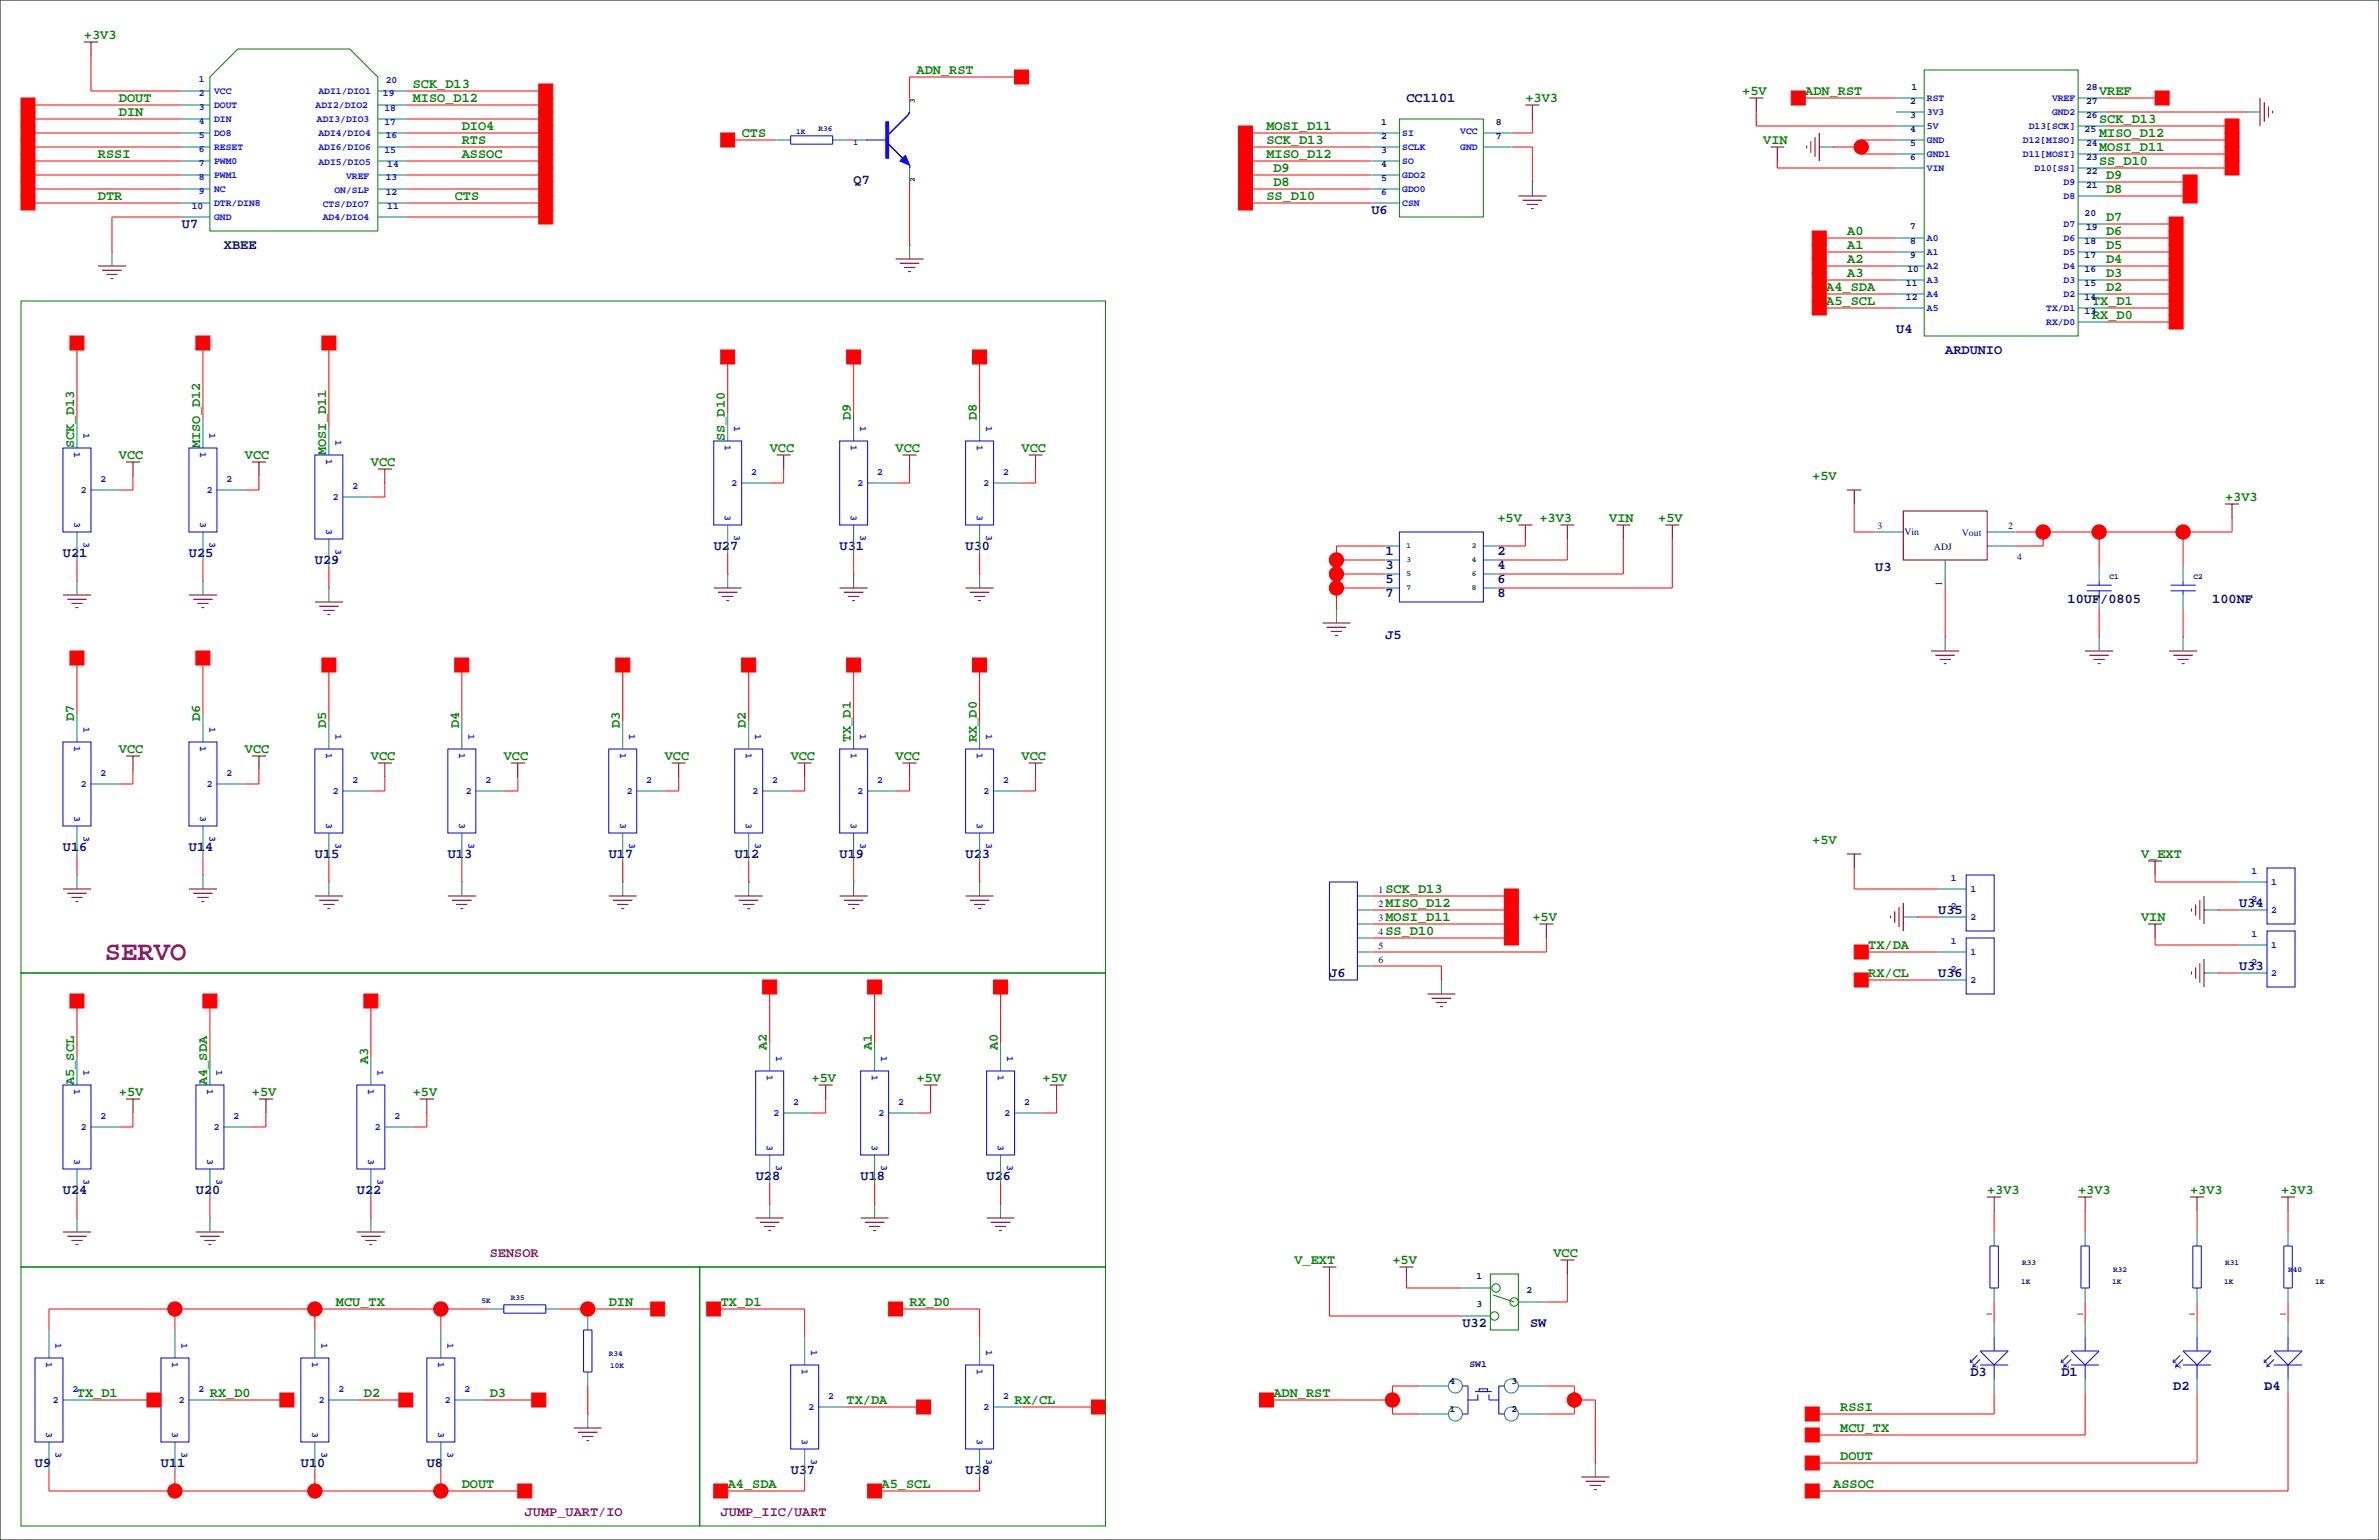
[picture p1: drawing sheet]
<svg xmlns="http://www.w3.org/2000/svg" width="432mm" height="279mm" viewBox="0 0 432 279" stroke-linecap="round" stroke-linejoin="round" font-family="sans-serif">
<defs><g id="words">
<text font-size="4.9" fill="#800080" x="19" y="174.3">SERVO</text>
<g font-size="2.5" fill="#008000">
<text x="15.2" y="7.1">+3V3</text>
<text x="74.9" y="16">SCK_D13</text>
<text x="166.4" y="13.5">ADN_RST</text>
<text x="316.2" y="17.3">+5V</text>
<text x="327.7" y="17.3">ADN_RST</text>
<text x="381" y="17.3">VREF</text>
<text x="21.6" y="21.1">DIN</text>
<text x="21.6" y="18.5">DOUT</text>
<text x="74.9" y="18.5">MISO_D12</text>
<text x="83.8" y="23.6">DIO4</text>
<text x="229.9" y="23.6">MOSI_D11</text>
<text x="276.9" y="18.5">+3V3</text>
<text x="381" y="22.4">SCK_D13</text>
<text x="17.8" y="28.7">RSSI</text>
<text x="83.8" y="26.2">RTS</text>
<text x="83.8" y="28.7">ASSOC</text>
<text x="134.6" y="24.9">CTS</text>
<text x="229.9" y="26.2">SCK_D13</text>
<text x="229.9" y="28.7">MISO_D12</text>
<text x="320" y="26.2">VIN</text>
<text x="381" y="24.9">MISO_D12</text>
<text x="381" y="27.4">MOSI_D11</text>
<text x="381" y="30">SS_D10</text>
<text x="231.1" y="31.2">D9</text>
<text x="231.1" y="33.8">D8</text>
<text x="382.3" y="35.1">D8</text>
<text x="382.3" y="32.5">D9</text>
<text x="17.8" y="36.3">DTR</text>
<text x="82.5" y="36.3">CTS</text>
<text x="229.9" y="36.3">SS_D10</text>
<text x="382.3" y="40.1">D7</text>
<text x="335.3" y="42.7">A0</text>
<text x="335.3" y="45.2">A1</text>
<text x="335.3" y="47.8">A2</text>
<text x="382.3" y="47.8">D4</text>
<text x="382.3" y="45.2">D5</text>
<text x="382.3" y="42.7">D6</text>
<text x="331.5" y="52.8">A4_SDA</text>
<text x="335.3" y="50.3">A3</text>
<text x="382.3" y="52.8">D2</text>
<text x="382.3" y="50.3">D3</text>
<text x="331.5" y="55.4">A5_SCL</text>
<text x="379.7" y="55.4">TX_D1</text>
<text x="379.7" y="57.9">RX_D0</text>
<text x="154.4" y="76.2" transform="rotate(-90 154.4 76.2)">D9</text>
<text x="177.3" y="76.2" transform="rotate(-90 177.3 76.2)">D8</text>
<text x="13.5" y="81.3" transform="rotate(-90 13.5 81.3)">SCK_D13</text>
<text x="21.6" y="83.3">VCC</text>
<text x="36.3" y="81.3" transform="rotate(-90 36.3 81.3)">MISO_D12</text>
<text x="44.4" y="83.3">VCC</text>
<text x="59.2" y="82.5" transform="rotate(-90 59.2 82.5)">MOSI_D11</text>
<text x="131.6" y="80" transform="rotate(-90 131.6 80)">SS_D10</text>
<text x="139.7" y="82">VCC</text>
<text x="162.6" y="82">VCC</text>
<text x="185.4" y="82">VCC</text>
<text x="67.3" y="84.6">VCC</text>
<text x="328.9" y="87.1">+5V</text>
<text x="271.8" y="94.7">+5V</text>
<text x="279.4" y="94.7">+3V3</text>
<text x="292.1" y="94.7">VIN</text>
<text x="301" y="94.7">+5V</text>
<text x="403.9" y="90.9">+3V3</text>
<text x="13.5" y="130.8" transform="rotate(-90 13.5 130.8)">D7</text>
<text x="36.3" y="130.8" transform="rotate(-90 36.3 130.8)">D6</text>
<text x="21.6" y="136.7">VCC</text>
<text x="44.4" y="136.7">VCC</text>
<text x="59.2" y="132.1" transform="rotate(-90 59.2 132.1)">D5</text>
<text x="67.3" y="137.9">VCC</text>
<text x="83.3" y="132.1" transform="rotate(-90 83.3 132.1)">D4</text>
<text x="91.4" y="137.9">VCC</text>
<text x="112.5" y="132.1" transform="rotate(-90 112.5 132.1)">D3</text>
<text x="120.6" y="137.9">VCC</text>
<text x="135.4" y="132.1" transform="rotate(-90 135.4 132.1)">D2</text>
<text x="143.5" y="137.9">VCC</text>
<text x="154.4" y="134.6" transform="rotate(-90 154.4 134.6)">TX_D1</text>
<text x="162.6" y="137.9">VCC</text>
<text x="177.3" y="134.6" transform="rotate(-90 177.3 134.6)">RX_D0</text>
<text x="185.4" y="137.9">VCC</text>
<text x="328.9" y="153.2">+5V</text>
<text x="388.6" y="155.7">V_EXT</text>
<text x="251.5" y="167.1">MOSI_D11</text>
<text x="251.5" y="164.6">MISO_D12</text>
<text x="251.5" y="162.1">SCK_D13</text>
<text x="278.1" y="167.1">+5V</text>
<text x="388.6" y="167.1">VIN</text>
<text x="251.5" y="169.7">SS_D10</text>
<text x="339.1" y="172.2">TX/DA</text>
<text x="339.1" y="177.3">RX/CL</text>
<text x="139.2" y="190.5" transform="rotate(-90 139.2 190.5)">A2</text>
<text x="158.2" y="190.5" transform="rotate(-90 158.2 190.5)">A1</text>
<text x="181.1" y="190.5" transform="rotate(-90 181.1 190.5)">A0</text>
<text x="13.5" y="196.8" transform="rotate(-90 13.5 196.8)">A5_SCL</text>
<text x="37.6" y="196.8" transform="rotate(-90 37.6 196.8)">A4_SDA</text>
<text x="66.8" y="193" transform="rotate(-90 66.8 193)">A3</text>
<text x="147.3" y="196.3">+5V</text>
<text x="166.4" y="196.3">+5V</text>
<text x="189.2" y="196.3">+5V</text>
<text x="21.6" y="198.9">+5V</text>
<text x="45.7" y="198.9">+5V</text>
<text x="74.9" y="198.9">+5V</text>
<text x="360.7" y="216.7">+3V3</text>
<text x="377.2" y="216.7">+3V3</text>
<text x="397.5" y="216.7">+3V3</text>
<text x="414" y="216.7">+3V3</text>
<text x="234.9" y="229.4">V_EXT</text>
<text x="252.7" y="229.4">+5V</text>
<text x="281.9" y="228.1">VCC</text>
<text x="61" y="237">MCU_TX</text>
<text x="110.5" y="237">DIN</text>
<text x="130.8" y="237">TX_D1</text>
<text x="165.1" y="237">RX_D0</text>
<text x="14" y="253.5">TX_D1</text>
<text x="38.1" y="253.5">RX_D0</text>
<text x="66" y="253.5">D2</text>
<text x="88.9" y="253.5">D3</text>
<text x="153.7" y="254.8">TX/DA</text>
<text x="184.1" y="254.8">RX/CL</text>
<text x="231.1" y="253.5">ADN_RST</text>
<text x="334" y="256">RSSI</text>
<text x="334" y="259.8">MCU_TX</text>
<text x="334" y="264.9">DOUT</text>
<text x="83.8" y="270">DOUT</text>
<text x="132.1" y="270">A4_SDA</text>
<text x="160" y="270">A5_SCL</text>
<text x="332.7" y="270">ASSOC</text>
</g>
<g font-size="2.5" fill="#000080">
<text x="255.3" y="18.5">CC1101</text>
<text x="154.9" y="33.4">Q7</text>
<text x="33" y="41.4">U7</text>
<text x="248.9" y="38.9">U6</text>
<text x="40.6" y="45.2">XBEE</text>
<text x="344.2" y="60.5">U4</text>
<text x="353.1" y="64.3">ARDUNIO</text>
<text x="11.4" y="101.1">U21</text>
<text x="34.3" y="101.1">U25</text>
<text x="129.5" y="99.8">U27</text>
<text x="152.4" y="99.8">U31</text>
<text x="175.3" y="99.8">U30</text>
<text x="251.5" y="100.7">1</text>
<text x="271.8" y="100.7">2</text>
<text x="57.1" y="102.4">U29</text>
<text x="251.5" y="103.2">3</text>
<text x="251.5" y="105.8">5</text>
<text x="271.8" y="103.2">4</text>
<text x="271.8" y="105.8">6</text>
<text x="340.4" y="103.6">U3</text>
<text x="251.5" y="108.3">7</text>
<text x="271.8" y="108.3">8</text>
<text x="375.3" y="109.3">10UF/0805</text>
<text x="401.5" y="109.3">100NF</text>
<text x="251.5" y="115.9">J5</text>
<text x="11.4" y="154.4">U16</text>
<text x="34.3" y="154.4">U14</text>
<text x="57.1" y="155.7">U15</text>
<text x="81.3" y="155.7">U13</text>
<text x="110.5" y="155.7">U17</text>
<text x="133.3" y="155.7">U12</text>
<text x="152.4" y="155.7">U19</text>
<text x="175.3" y="155.7">U23</text>
<text x="351.8" y="165.9">U35</text>
<text x="406.4" y="164.6">U34</text>
<text x="241.3" y="177.3">J6</text>
<text x="351.8" y="177.3">U36</text>
<text x="406.4" y="176">U33</text>
<text x="137.2" y="214.1">U28</text>
<text x="156.2" y="214.1">U18</text>
<text x="179.1" y="214.1">U26</text>
<text x="11.4" y="216.7">U24</text>
<text x="35.6" y="216.7">U20</text>
<text x="64.8" y="216.7">U22</text>
<text x="265.4" y="240.8">U32</text>
<text x="277.7" y="240.8">SW</text>
<text x="357.6" y="249.7">D3</text>
<text x="374.1" y="249.7">D1</text>
<text x="394.5" y="252.2">D2</text>
<text x="411" y="252.2">D4</text>
<text x="6.3" y="266.2">U9</text>
<text x="29.2" y="266.2">U11</text>
<text x="54.6" y="266.2">U10</text>
<text x="77.5" y="266.2">U8</text>
<text x="143.5" y="267.5">U37</text>
<text x="175.3" y="267.5">U38</text>
</g>
<g font-size="2.5" fill="#800080">
<text x="88.9" y="228.1">SENSOR</text>
<text x="95.2" y="275.1">JUMP_UART/IO</text>
<text x="130.8" y="275.1">JUMP_IIC/UART</text>
</g>
<g font-size="1.8" fill="#00f">
<text x="36.1" y="14.9">1</text>
<text x="36.1" y="17.4">2</text>
<text x="38.9" y="17">VCC</text>
<text x="57.8" y="17">ADI1/DIO1</text>
<text x="69.5" y="17.4">19</text>
<text x="70" y="15.1">20</text>
<text x="36.1" y="19.9">3</text>
<text x="36.1" y="22.5">4</text>
<text x="38.9" y="19.5">DOUT</text>
<text x="38.9" y="22.1">DIN</text>
<text x="57.3" y="19.5">ADI2/DIO2</text>
<text x="57.5" y="22.1">ADI3/DIO3</text>
<text x="69.8" y="20.2">18</text>
<text x="69.8" y="22.7">17</text>
<text x="349.8" y="18.3">RST</text>
<text x="349.8" y="20.8">3V3</text>
<text x="349.8" y="23.4">5V</text>
<text x="368.2" y="23.4">D13[SCK]</text>
<text x="372.4" y="20.8">GND2</text>
<text x="372.4" y="18.3">VREF</text>
<text x="36.1" y="25">5</text>
<text x="36.1" y="27.6">6</text>
<text x="38.9" y="24.6">DO8</text>
<text x="38.9" y="27.2">RESET</text>
<text x="38.9" y="29.7">PWM0</text>
<text x="57.8" y="24.6">ADI4/DIO4</text>
<text x="57.8" y="27.2">ADI6/DIO6</text>
<text x="57.8" y="30">ADI5/DIO5</text>
<text x="69.8" y="27.8">15</text>
<text x="70" y="25">16</text>
<text x="254.5" y="24.6">SI</text>
<text x="254.5" y="27.2">SCLK</text>
<text x="254.5" y="29.7">SO</text>
<text x="265" y="24.4">VCC</text>
<text x="265" y="27.2">GND</text>
<text x="349.8" y="25.9">GND</text>
<text x="349.8" y="28.4">GND1</text>
<text x="367.2" y="25.9">D12[MISO]</text>
<text x="367.2" y="28.4">D11[MOSI]</text>
<text x="36.1" y="30.1">7</text>
<text x="36.1" y="32.6">8</text>
<text x="36.1" y="35.2">9</text>
<text x="38.9" y="32.2">PWM1</text>
<text x="38.9" y="34.8">NC</text>
<text x="60.7" y="35">ON/SLP</text>
<text x="62.8" y="32.5">VREF</text>
<text x="70" y="32.6">13</text>
<text x="70" y="35.4">12</text>
<text x="70.3" y="30.4">14</text>
<text x="254.5" y="32.2">GDO2</text>
<text x="254.5" y="34.8">GDO0</text>
<text x="349.8" y="31">VIN</text>
<text x="369.3" y="31">D10[SS]</text>
<text x="374.6" y="33.5">D9</text>
<text x="34.8" y="38">10</text>
<text x="38.9" y="37.3">DTR/DIN8</text>
<text x="38.9" y="39.9">GND</text>
<text x="58.6" y="37.6">CTS/DIO7</text>
<text x="58.6" y="39.9">AD4/DIO4</text>
<text x="70.3" y="38">11</text>
<text x="254.5" y="37.3">CSN</text>
<text x="374.6" y="36.1">D8</text>
<text x="374.6" y="41.1">D7</text>
<text x="349.8" y="43.7">A0</text>
<text x="349.8" y="46.2">A1</text>
<text x="374.6" y="43.7">D6</text>
<text x="374.6" y="46.2">D5</text>
<text x="349.8" y="48.8">A2</text>
<text x="349.8" y="51.3">A3</text>
<text x="349.8" y="53.8">A4</text>
<text x="374.6" y="48.8">D4</text>
<text x="374.6" y="51.3">D3</text>
<text x="374.6" y="53.8">D2</text>
<text x="349.8" y="56.4">A5</text>
<text x="371.4" y="56.4">TX/D1</text>
<text x="371.4" y="58.9">RX/D0</text>
<text x="133.3" y="77.2" transform="rotate(90 133.3 77.2)">1</text>
<text x="156.1" y="77.2" transform="rotate(90 156.1 77.2)">1</text>
<text x="179" y="77.2" transform="rotate(90 179 77.2)">1</text>
<text x="13.5" y="82" transform="rotate(90 13.5 82)">1</text>
<text x="15.2" y="78.5" transform="rotate(90 15.2 78.5)">1</text>
<text x="36.3" y="82" transform="rotate(90 36.3 82)">1</text>
<text x="38" y="78.5" transform="rotate(90 38 78.5)">1</text>
<text x="59.2" y="83.3" transform="rotate(90 59.2 83.3)">1</text>
<text x="60.9" y="79.8" transform="rotate(90 60.9 79.8)">1</text>
<text x="131.6" y="80.8" transform="rotate(90 131.6 80.8)">1</text>
<text x="154.4" y="80.8" transform="rotate(90 154.4 80.8)">1</text>
<text x="177.3" y="80.8" transform="rotate(90 177.3 80.8)">1</text>
<text x="14.7" y="89.4">2</text>
<text x="18.2" y="87.5">2</text>
<text x="37.5" y="89.4">2</text>
<text x="41.1" y="87.5">2</text>
<text x="64" y="88.8">2</text>
<text x="132.8" y="88.1">2</text>
<text x="136.4" y="86.2">2</text>
<text x="155.7" y="88.1">2</text>
<text x="159.2" y="86.2">2</text>
<text x="178.5" y="88.1">2</text>
<text x="182.1" y="86.2">2</text>
<text x="13.5" y="94.7" transform="rotate(90 13.5 94.7)">3</text>
<text x="36.3" y="94.7" transform="rotate(90 36.3 94.7)">3</text>
<text x="59.2" y="96" transform="rotate(90 59.2 96)">3</text>
<text x="60.4" y="90.7">2</text>
<text x="131.6" y="93.4" transform="rotate(90 131.6 93.4)">3</text>
<text x="154.4" y="93.4" transform="rotate(90 154.4 93.4)">3</text>
<text x="177.3" y="93.4" transform="rotate(90 177.3 93.4)">3</text>
<text x="15.2" y="98.3" transform="rotate(90 15.2 98.3)">3</text>
<text x="38" y="98.3" transform="rotate(90 38 98.3)">3</text>
<text x="60.9" y="99.5" transform="rotate(90 60.9 99.5)">3</text>
<text x="133.3" y="97" transform="rotate(90 133.3 97)">3</text>
<text x="156.1" y="97" transform="rotate(90 156.1 97)">3</text>
<text x="179" y="97" transform="rotate(90 179 97)">3</text>
<text x="15.2" y="131.8" transform="rotate(90 15.2 131.8)">1</text>
<text x="38" y="131.8" transform="rotate(90 38 131.8)">1</text>
<text x="13.5" y="135.4" transform="rotate(90 13.5 135.4)">1</text>
<text x="36.3" y="135.4" transform="rotate(90 36.3 135.4)">1</text>
<text x="59.2" y="136.7" transform="rotate(90 59.2 136.7)">1</text>
<text x="60.9" y="133.1" transform="rotate(90 60.9 133.1)">1</text>
<text x="83.3" y="136.7" transform="rotate(90 83.3 136.7)">1</text>
<text x="85" y="133.1" transform="rotate(90 85 133.1)">1</text>
<text x="112.5" y="136.7" transform="rotate(90 112.5 136.7)">1</text>
<text x="114.2" y="133.1" transform="rotate(90 114.2 133.1)">1</text>
<text x="135.4" y="136.7" transform="rotate(90 135.4 136.7)">1</text>
<text x="137.1" y="133.1" transform="rotate(90 137.1 133.1)">1</text>
<text x="154.4" y="136.7" transform="rotate(90 154.4 136.7)">1</text>
<text x="156.1" y="133.1" transform="rotate(90 156.1 133.1)">1</text>
<text x="177.3" y="136.7" transform="rotate(90 177.3 136.7)">1</text>
<text x="179" y="133.1" transform="rotate(90 179 133.1)">1</text>
<text x="14.7" y="142.7">2</text>
<text x="18.2" y="140.9">2</text>
<text x="37.5" y="142.7">2</text>
<text x="41.1" y="140.9">2</text>
<text x="64" y="142.1">2</text>
<text x="88.1" y="142.1">2</text>
<text x="117.3" y="142.1">2</text>
<text x="140.2" y="142.1">2</text>
<text x="159.2" y="142.1">2</text>
<text x="182.1" y="142.1">2</text>
<text x="13.5" y="148" transform="rotate(90 13.5 148)">3</text>
<text x="36.3" y="148" transform="rotate(90 36.3 148)">3</text>
<text x="59.2" y="149.3" transform="rotate(90 59.2 149.3)">3</text>
<text x="60.4" y="144">2</text>
<text x="83.3" y="149.3" transform="rotate(90 83.3 149.3)">3</text>
<text x="84.5" y="144">2</text>
<text x="112.5" y="149.3" transform="rotate(90 112.5 149.3)">3</text>
<text x="113.7" y="144">2</text>
<text x="135.4" y="149.3" transform="rotate(90 135.4 149.3)">3</text>
<text x="136.6" y="144">2</text>
<text x="154.4" y="149.3" transform="rotate(90 154.4 149.3)">3</text>
<text x="155.7" y="144">2</text>
<text x="177.3" y="149.3" transform="rotate(90 177.3 149.3)">3</text>
<text x="178.5" y="144">2</text>
<text x="15.2" y="151.6" transform="rotate(90 15.2 151.6)">3</text>
<text x="38" y="151.6" transform="rotate(90 38 151.6)">3</text>
<text x="60.9" y="152.9" transform="rotate(90 60.9 152.9)">3</text>
<text x="85" y="152.9" transform="rotate(90 85 152.9)">3</text>
<text x="114.2" y="152.9" transform="rotate(90 114.2 152.9)">3</text>
<text x="137.1" y="152.9" transform="rotate(90 137.1 152.9)">3</text>
<text x="156.1" y="152.9" transform="rotate(90 156.1 152.9)">3</text>
<text x="179" y="152.9" transform="rotate(90 179 152.9)">3</text>
<text x="354.1" y="159.9">1</text>
<text x="357.6" y="161.8">1</text>
<text x="408.7" y="158.6">1</text>
<text x="412.2" y="160.5">1</text>
<text x="354.1" y="165">2</text>
<text x="357.6" y="166.9">2</text>
<text x="408.7" y="163.7">2</text>
<text x="412.2" y="165.6">2</text>
<text x="354.1" y="171.3">1</text>
<text x="357.6" y="173.2">1</text>
<text x="408.7" y="170.1">1</text>
<text x="412.2" y="171.9">1</text>
<text x="354.1" y="176.4">2</text>
<text x="357.6" y="178.3">2</text>
<text x="408.7" y="175.1">2</text>
<text x="412.2" y="177">2</text>
<text x="140.9" y="191.5" transform="rotate(90 140.9 191.5)">1</text>
<text x="159.9" y="191.5" transform="rotate(90 159.9 191.5)">1</text>
<text x="182.8" y="191.5" transform="rotate(90 182.8 191.5)">1</text>
<text x="13.5" y="197.6" transform="rotate(90 13.5 197.6)">1</text>
<text x="15.2" y="194.1" transform="rotate(90 15.2 194.1)">1</text>
<text x="37.6" y="197.6" transform="rotate(90 37.6 197.6)">1</text>
<text x="39.3" y="194.1" transform="rotate(90 39.3 194.1)">1</text>
<text x="66.8" y="197.6" transform="rotate(90 66.8 197.6)">1</text>
<text x="68.5" y="194.1" transform="rotate(90 68.5 194.1)">1</text>
<text x="139.2" y="195.1" transform="rotate(90 139.2 195.1)">1</text>
<text x="158.3" y="195.1" transform="rotate(90 158.3 195.1)">1</text>
<text x="181.1" y="195.1" transform="rotate(90 181.1 195.1)">1</text>
<text x="18.2" y="203.1">2</text>
<text x="42.4" y="203.1">2</text>
<text x="71.6" y="203.1">2</text>
<text x="140.4" y="202.4">2</text>
<text x="144" y="200.5">2</text>
<text x="159.5" y="202.4">2</text>
<text x="163" y="200.5">2</text>
<text x="182.3" y="202.4">2</text>
<text x="185.9" y="200.5">2</text>
<text x="14.7" y="205">2</text>
<text x="38.8" y="205">2</text>
<text x="68" y="205">2</text>
<text x="139.2" y="207.7" transform="rotate(90 139.2 207.7)">3</text>
<text x="158.3" y="207.7" transform="rotate(90 158.3 207.7)">3</text>
<text x="181.1" y="207.7" transform="rotate(90 181.1 207.7)">3</text>
<text x="13.5" y="210.3" transform="rotate(90 13.5 210.3)">3</text>
<text x="15.2" y="213.8" transform="rotate(90 15.2 213.8)">3</text>
<text x="37.6" y="210.3" transform="rotate(90 37.6 210.3)">3</text>
<text x="39.3" y="213.8" transform="rotate(90 39.3 213.8)">3</text>
<text x="66.8" y="210.3" transform="rotate(90 66.8 210.3)">3</text>
<text x="68.5" y="213.8" transform="rotate(90 68.5 213.8)">3</text>
<text x="140.9" y="211.3" transform="rotate(90 140.9 211.3)">3</text>
<text x="159.9" y="211.3" transform="rotate(90 159.9 211.3)">3</text>
<text x="182.8" y="211.3" transform="rotate(90 182.8 211.3)">3</text>
<text x="10.1" y="243.6" transform="rotate(90 10.1 243.6)">1</text>
<text x="32.9" y="243.6" transform="rotate(90 32.9 243.6)">1</text>
<text x="58.3" y="243.6" transform="rotate(90 58.3 243.6)">1</text>
<text x="81.2" y="243.6" transform="rotate(90 81.2 243.6)">1</text>
<text x="147.2" y="244.9" transform="rotate(90 147.2 244.9)">1</text>
<text x="179" y="244.9" transform="rotate(90 179 244.9)">1</text>
<text x="8.4" y="247.1" transform="rotate(90 8.4 247.1)">1</text>
<text x="31.3" y="247.1" transform="rotate(90 31.3 247.1)">1</text>
<text x="56.7" y="247.1" transform="rotate(90 56.7 247.1)">1</text>
<text x="79.5" y="247.1" transform="rotate(90 79.5 247.1)">1</text>
<text x="145.6" y="248.4" transform="rotate(90 145.6 248.4)">1</text>
<text x="177.3" y="248.4" transform="rotate(90 177.3 248.4)">1</text>
<text x="9.6" y="254.5">2</text>
<text x="13.2" y="252.6">2</text>
<text x="32.5" y="254.5">2</text>
<text x="36" y="252.6">2</text>
<text x="57.9" y="254.5">2</text>
<text x="61.4" y="252.6">2</text>
<text x="80.7" y="254.5">2</text>
<text x="84.3" y="252.6">2</text>
<text x="146.8" y="255.8">2</text>
<text x="150.3" y="253.9">2</text>
<text x="178.5" y="255.8">2</text>
<text x="182.1" y="253.9">2</text>
<text x="8.4" y="259.8" transform="rotate(90 8.4 259.8)">3</text>
<text x="10.1" y="263.4" transform="rotate(90 10.1 263.4)">3</text>
<text x="31.3" y="259.8" transform="rotate(90 31.3 259.8)">3</text>
<text x="32.9" y="263.4" transform="rotate(90 32.9 263.4)">3</text>
<text x="56.7" y="259.8" transform="rotate(90 56.7 259.8)">3</text>
<text x="58.3" y="263.4" transform="rotate(90 58.3 263.4)">3</text>
<text x="79.5" y="259.8" transform="rotate(90 79.5 259.8)">3</text>
<text x="81.2" y="263.4" transform="rotate(90 81.2 263.4)">3</text>
<text x="145.6" y="261.1" transform="rotate(90 145.6 261.1)">3</text>
<text x="177.3" y="261.1" transform="rotate(90 177.3 261.1)">3</text>
<text x="147.2" y="264.6" transform="rotate(90 147.2 264.6)">3</text>
<text x="179" y="264.6" transform="rotate(90 179 264.6)">3</text>
</g>
<g font-size="1.8" fill="#000080">
<text x="347" y="16.4">1</text>
<text x="378.6" y="16.4">28</text>
<text x="250.7" y="22.7">1</text>
<text x="271.5" y="22.7">8</text>
<text x="346.7" y="18.9">2</text>
<text x="346.7" y="21.5">3</text>
<text x="378.6" y="21.5">26</text>
<text x="378.6" y="18.9">27</text>
<text x="250.7" y="25.3">2</text>
<text x="250.7" y="27.8">3</text>
<text x="271.5" y="25.3">7</text>
<text x="346.7" y="24">4</text>
<text x="346.7" y="26.6">5</text>
<text x="346.7" y="29.1">6</text>
<text x="378.4" y="24">25</text>
<text x="378.6" y="26.6">24</text>
<text x="378.6" y="29.1">23</text>
<text x="250.7" y="30.4">4</text>
<text x="250.7" y="32.9">5</text>
<text x="250.7" y="35.4">6</text>
<text x="378.6" y="31.6">22</text>
<text x="378.6" y="34.2">21</text>
<text x="346.7" y="41.5">7</text>
<text x="378.4" y="39.3">20</text>
<text x="378.6" y="41.8">19</text>
<text x="346.7" y="44.3">8</text>
<text x="346.7" y="46.9">9</text>
<text x="378.4" y="44.3">18</text>
<text x="378.4" y="46.9">17</text>
<text x="345.9" y="52">11</text>
<text x="346.2" y="49.4">10</text>
<text x="378.4" y="49.4">16</text>
<text x="378.4" y="52">15</text>
<text x="345.9" y="54.5">12</text>
<text x="378.4" y="54.5">14</text>
<text x="378.4" y="57">13</text>
<text x="340.7" y="96">3</text>
<text x="364.5" y="96">2</text>
<text x="345.7" y="97">Vin</text>
<text x="351" y="99.8">ADJ</text>
<text x="356.1" y="97.2">Vout</text>
<text x="366.1" y="101.6">4</text>
<text x="352.5" y="106.3" transform="rotate(-90 352.5 106.3)">1</text>
<text x="250.2" y="162">1</text>
<text x="250.2" y="164.5">2</text>
<text x="250.2" y="167.1">3</text>
<text x="250.2" y="169.6">4</text>
<text x="250.2" y="172.2">5</text>
<text x="250.2" y="174.7">6</text>
<text x="268" y="232">1</text>
<text x="268" y="237.1">3</text>
<text x="277.1" y="234.6">2</text>
<text x="263.1" y="251.1">4</text>
<text x="266.7" y="248.1">SW1</text>
<text x="274.3" y="251.1">3</text>
<text x="263.1" y="256.2">1</text>
<text x="274.3" y="256.2">2</text>
</g>
<g font-size="1.4" fill="#000080">
<text x="148.6" y="23.8">R36</text>
<text x="166" y="18.6" transform="rotate(-90 166 18.6)">3</text>
<text x="144.5" y="24.3">1K</text>
<text x="154.9" y="26.3">1</text>
<text x="166" y="33" transform="rotate(-90 166 33)">2</text>
<text x="382.9" y="105.1">C1</text>
<text x="398.1" y="105.1">C2</text>
<text x="366.9" y="232.9">1K</text>
<text x="367" y="229.6">R33</text>
<text x="383.4" y="232.9">1K</text>
<text x="383.5" y="230.9">R32</text>
<text x="403.7" y="232.9">1K</text>
<text x="403.9" y="229.6">R31</text>
<text x="415.3" y="230.9">R40</text>
<text x="420.2" y="232.9">1K</text>
<text x="87.4" y="236.4">5K</text>
<text x="92.7" y="235.9">R35</text>
<text x="361.5" y="238.8" transform="rotate(-90 361.5 238.8)">1</text>
<text x="378" y="238.8" transform="rotate(-90 378 238.8)">1</text>
<text x="398.3" y="238.8" transform="rotate(-90 398.3 238.8)">1</text>
<text x="414.8" y="238.8" transform="rotate(-90 414.8 238.8)">1</text>
<text x="110.5" y="246.1">R34</text>
<text x="110.7" y="248.1">10K</text>
<text x="359" y="248.4" transform="rotate(-90 359 248.4)">2</text>
<text x="375.5" y="248.4" transform="rotate(-90 375.5 248.4)">2</text>
<text x="395.8" y="248.4" transform="rotate(-90 395.8 248.4)">2</text>
<text x="412.3" y="252.2" transform="rotate(-90 412.3 252.2)">2</text>
</g>
<g font-size="1.4">
<text x="255.3" y="99.5">1</text>
<text x="255.3" y="102">3</text>
<text x="267.1" y="99.5">2</text>
<text x="267.1" y="102">4</text>
<text x="255.3" y="104.5">5</text>
<text x="255.3" y="107.1">7</text>
<text x="267.1" y="104.5">6</text>
<text x="267.1" y="107.1">8</text>
</g>
</g></defs>
<path d="M0 0h431.8v279.4h-431.8z" fill="none" stroke="#000" stroke-width=".18"/>
<g fill="none" stroke="#008080" stroke-width=".18">
<path d="M16.5 10.2h.1M33 16.5h5.1M33 19.1h5.1M68.6 16.5h5.1M68.6 19.1h5.1M165.1 17.8v2.5M344.2 17.8h5M377.2 17.8h5.1M33 24.1h5.1M33 26.7h5.1M33 29.2h5.1M33 31.8h5.1"/>
<path d="M33 34.3h5.1M33 36.8h5.1M33 21.6h5.1M33 39.4h5.1M68.6 24.1h5.1M68.6 26.7h5.1M68.6 29.2h5.1M68.6 31.8h5.1M68.6 34.3h5.1M68.6 36.8h5.1M68.6 21.6h5.1M68.6 39.4h5.1"/>
<path d="M141 25.4h2.5M151.1 25.4h2.6M154.9 25.4h2.6M165.1 30.5v2.5M248.9 24.1h5.1M248.9 26.7h5.1M248.9 29.2h5.1M248.9 31.8h5.1M248.9 34.3h5.1M248.9 36.8h5.1M269.2 24.1h5.1M269.2 26.7h5.1"/>
<path d="M278.1 21.6h.1M278.1 33v2.6M318.8 20.3h.1M322.6 29.2h.1M330.2 26.7h2.5M344.2 20.3h5M344.2 22.9h5M344.2 25.4h5M344.2 27.9h5M344.2 30.5h5M377.2 20.3h5.1M377.2 22.9h5.1"/>
<path d="M377.2 25.4h5.1M377.2 27.9h5.1M377.2 30.5h5.1M377.2 33h5.1M377.2 35.6h5.1M407.7 20.3h2.5M20.3 45.7v2.6M165.1 44.4v2.6M344.2 43.2h5M344.2 45.7h5M344.2 48.3h5M344.2 50.8h5"/>
<path d="M344.2 53.3h5M344.2 55.9h5M377.2 43.2h5.1M377.2 45.7h5.1M377.2 48.3h5.1M377.2 50.8h5.1M377.2 53.3h5.1M377.2 55.9h5.1M377.2 40.6h5.1M377.2 58.4h5.1M14 76.2v5.1M36.8 76.2v5.1"/>
<path d="M59.7 77.5v5M132.1 74.9v5.1M154.9 74.9v5.1M177.8 74.9v5.1M14 96.5v5.1M16.5 88.9h5.1M24.1 86.4h.1M36.8 96.5v5.1M39.4 88.9h5M47 86.4h.1M59.7 97.8v5.1M62.2 90.2h5.1"/>
<path d="M69.9 87.6h.1M132.1 95.2v5.1M134.6 87.6h5.1M142.2 85.1h.1M154.9 95.2v5.1M157.5 87.6h5.1M165.1 85.1h.1M177.8 95.2v5.1M180.3 87.6h5.1M188 85.1h.1M251.5 99.1h2.5M269.2 99.1h2.6"/>
<path d="M276.9 97.8h.1M284.5 97.8h.1M294.6 97.8h.1M303.5 97.8h.1M336.6 91.4h.1M340.4 96.5h5M360.7 96.5h5.1M360.7 99.1h5.1M405.1 94h.1M14 105.4v2.5M36.8 105.4v2.5M59.7 106.7v2.5"/>
<path d="M132.1 104.1v2.6M154.9 104.1v2.6M177.8 104.1v2.6M242.6 110.5v2.5M251.5 101.6h2.5M251.5 104.1h2.5M251.5 106.7h2.5M269.2 101.6h2.6M269.2 104.1h2.6M269.2 106.7h2.6M353.1 101.6v5.1M353.1 115.6v2.5"/>
<path d="M381 102.9v2.5M381 107.9v2.6M381 115.6v2.5M396.2 102.9v2.5M396.2 107.9v2.6M396.2 115.6v2.5M14 129.5v5.1M36.8 129.5v5.1M47 139.7h.1M59.7 130.8v5.1M83.8 130.8v5.1M113 130.8v5.1"/>
<path d="M135.9 130.8v5.1M154.9 130.8v5.1M177.8 130.8v5.1M14 149.9v5M14 158.8v2.5M16.5 142.2h5.1M36.8 149.9v5M36.8 158.8v2.5M39.4 142.2h5M59.7 151.1v5.1M62.2 143.5h5.1M69.9 141h.1"/>
<path d="M83.8 151.1v5.1M86.4 143.5h5M94 141h.1M113 151.1v5.1M115.6 143.5h5M123.2 141h.1M135.9 151.1v5.1M138.4 143.5h5.1M146.1 141h.1M154.9 151.1v5.1M157.5 143.5h5.1M165.1 141h.1"/>
<path d="M177.8 151.1v5.1M180.3 143.5h5.1M188 141h.1M391.2 158.8h.1M59.7 160v2.6M83.8 160v2.6M113 160v2.6M135.9 160v2.6M154.9 160v2.6M177.8 160v2.6M246.4 162.6h2.5M246.4 165.1h2.5"/>
<path d="M246.4 167.6h2.5M246.4 170.2h2.5M246.4 172.7h2.5M246.4 175.3h2.5M261.6 177.8v2.5M280.7 170.2h.1M345.4 166.4h2.6M351.8 172.7h5.1M351.8 166.4h5.1M351.8 161.3h5.1M351.8 177.8h5.1M391.2 170.2h.1"/>
<path d="M400 165.1h2.6M400 176.5h2.6M406.4 165.1h5.1M406.4 171.4h5.1M406.4 176.5h5.1M406.4 160h5.1M14 191.8v5M38.1 191.8v5M67.3 191.8v5M139.7 189.2v5.1M149.9 199.4h.1M158.7 189.2v5.1"/>
<path d="M168.9 199.4h.1M181.6 189.2v5.1M191.8 199.4h.1M14 212.1v5.1M16.5 204.5h5.1M24.1 201.9h.1M38.1 212.1v5.1M40.6 204.5h5.1M48.3 201.9h.1M67.3 212.1v5.1M69.8 204.5h5.1M77.5 201.9h.1"/>
<path d="M139.7 209.5v5.1M139.7 218.4v2.6M142.2 201.9h5.1M158.7 209.5v5.1M158.7 218.4v2.6M161.3 201.9h5.1M181.6 209.5v5.1M181.6 218.4v2.6M184.1 201.9h5.1M362 219.7h.1M378.5 219.7h.1M398.8 219.7h.1"/>
<path d="M415.3 219.7h.1M14 221v2.5M38.1 221v2.5M67.3 221v2.5M88.9 237.5h2.5M99.1 237.5h2.5M106.7 238.8v2.5M241.3 232.4h.1M255.3 232.4h.1M265.4 233.7h5.1M265.4 238.8h5.1M275.6 236.2h5.1"/>
<path d="M284.5 231.1h.1M361.9 223.5v2.6M361.9 233.7v2.5M378.5 223.5v2.6M378.5 233.7v2.5M398.8 223.5v2.6M398.8 233.7v2.5M415.3 223.5v2.6M415.3 233.7v2.5M8.9 241.3v5.1M11.4 254h5.1M31.7 241.3v5.1"/>
<path d="M34.3 254h5.1M57.1 241.3v5.1M59.7 254h5.1M80 241.3v5.1M82.5 254h5.1M106.7 248.9v2.6M106.7 256.5v2.6M146 242.6v5M148.6 255.3h5.1M177.8 242.6v5M180.3 255.3h5.1M257.8 256.5h5.1"/>
<path d="M257.8 251.5h5.1M275.6 256.5h5.1M275.6 251.5h5.1M361.9 240v2.6M361.9 250.2v2.5M378.5 240v2.6M378.5 250.2v2.5M398.8 240v2.6M398.8 250.2v2.5M415.3 240v2.6M415.3 250.2v2.5M8.9 261.6v5.1"/>
<path d="M31.7 261.6v5.1M57.1 261.6v5.1M80 261.6v5.1M146 262.9v5.1M177.8 262.9v5.1M289.6 265.4v2.6"/>
<circle cx="24.1" cy="139.7" r="0"/>
<circle cx="336.6" cy="157.5" r="0"/>
<circle cx="264.2" cy="251.5" r="1.27"/>
<circle cx="264.2" cy="256.5" r="1.27"/>
<circle cx="274.3" cy="251.5" r="1.27"/>
<circle cx="274.3" cy="256.5" r="1.27"/>
</g>
<g fill="none" stroke="#800000" stroke-width=".18">
<path d="M15.2 7.6h2.6M16.5 7.6v2.6M276.9 19.1h2.5M278.1 19.1v2.5M317.5 17.8h2.5M318.8 17.8v2.5M410.2 17.8v5.1M411 18.5v3.6M411.7 19.3v2M275.6 35.6h5.1M276.4 36.3h3.5M277.1 37.1h2"/>
<path d="M277.9 37.8h.5M321.3 26.7h2.5M322.6 26.7v2.5M327.9 26.4v.5M328.7 25.7v2M329.4 24.9v3.5M330.2 24.1v5.1M412.5 20.1v.5M17.8 48.3h5.1M18.5 49h3.6M19.3 49.8h2M20.1 50.5h.5"/>
<path d="M162.6 47h5M163.3 47.8h3.6M164.1 48.5h2M164.8 49.3h.6M22.9 83.8h2.5M24.1 83.8v2.6M45.7 83.8h2.6M47 83.8v2.6M68.6 85.1h2.5M69.8 85.1v2.5M141 82.5h2.5M142.2 82.5v2.6"/>
<path d="M163.8 82.5h2.6M165.1 82.5v2.6M186.7 82.5h2.5M188 82.5v2.6M275.6 95.2h2.5M276.9 95.2v2.6M283.2 95.2h2.6M284.5 95.2v2.6M293.4 95.2h2.5M294.6 95.2v2.6M302.3 95.2h2.5M303.5 95.2v2.6"/>
<path d="M335.3 88.9h2.5M336.5 88.9v2.5M345.4 92.7h15.3v8.9h-15.3zM403.9 91.4h2.5M405.1 91.4v2.6M11.4 107.9h5.1M12.2 108.7h3.5M13 109.5h2M13.7 110.2h.5M34.3 107.9h5.1M35.1 108.7h3.5M35.8 109.5h2"/>
<path d="M36.6 110.2h.5M57.1 109.2h5.1M57.9 110h3.6M58.7 110.7h2M59.4 111.5h.5M129.5 106.7h5.1M130.3 107.4h3.6M131.1 108.2h2M131.8 109h.5M152.4 106.7h5.1M153.2 107.4h3.5M153.9 108.2h2.1"/>
<path d="M154.7 109h.5M175.3 106.7h5M176 107.4h3.6M176.8 108.2h2M177.5 109h.6M240 113h5.1M240.8 113.8h3.5M241.6 114.6h2M242.3 115.3h.5M350.5 118.1h5.1M351.3 118.9h3.5M352 119.6h2.1"/>
<path d="M378.5 118.1h5M379.2 118.9h3.6M380 119.6h2M393.7 118.1h5.1M394.5 118.9h3.5M395.2 119.6h2.1M22.9 137.2h2.5M24.1 137.2v2.5M45.7 137.2h2.6M47 137.2v2.5M68.6 138.4h2.5M69.8 138.4v2.6"/>
<path d="M92.7 138.4h2.5M94 138.4v2.6M121.9 138.4h2.6M123.2 138.4v2.6M144.8 138.4h2.5M146 138.4v2.6M163.8 138.4h2.6M165.1 138.4v2.6M186.7 138.4h2.5M188 138.4v2.6M352.8 120.4h.5M380.7 120.4h.6"/>
<path d="M396 120.4h.5M335.3 154.9h2.5M336.5 154.9v2.6M389.9 156.2h2.5M391.2 156.2v2.6M11.4 161.3h5.1M12.2 162.1h3.5M13 162.8h2M13.7 163.6h.5M34.3 161.3h5.1M35.1 162.1h3.5M35.8 162.8h2"/>
<path d="M36.6 163.6h.5M57.1 162.6h5.1M57.9 163.3h3.6M58.7 164.1h2M59.4 164.8h.5M81.3 162.6h5.1M82 163.3h3.6M82.8 164.1h2M83.6 164.8h.5M110.5 162.6h5.1M111.3 163.3h3.5M112 164.1h2"/>
<path d="M112.8 164.8h.5M133.3 162.6h5.1M134.1 163.3h3.6M134.9 164.1h2M135.6 164.8h.5M152.4 162.6h5.1M153.2 163.3h3.5M153.9 164.1h2.1M154.7 164.8h.5M175.3 162.6h5M176 163.3h3.6M176.8 164.1h2"/>
<path d="M177.5 164.8h.6M279.4 167.6h2.5M280.7 167.6v2.6M343.2 166.1v.5M343.9 165.4v2M344.7 164.6v3.5M345.4 163.8v5.1M389.9 167.6h2.5M391.2 167.6v2.6M397.8 164.8v.6M397.8 176.3v.5M398.5 164.1v2"/>
<path d="M398.5 175.5v2M399.3 163.3v3.6M399.3 174.8v3.5M400 162.6v5M400 174v5.1M22.9 199.4h2.5M24.1 199.4v2.5M47 199.4h2.5M48.3 199.4v2.5M76.2 199.4h2.5M77.5 199.4v2.5M148.6 196.8h2.5"/>
<path d="M149.9 196.8v2.6M167.6 196.8h2.6M168.9 196.8v2.6M190.5 196.8h2.5M191.8 196.8v2.6M259.1 180.3h5.1M259.8 181.1h3.6M260.6 181.9h2M261.4 182.6h.5M360.7 217.2h2.5M361.9 217.2v2.5M377.2 217.2h2.5"/>
<path d="M378.5 217.2v2.5M397.5 217.2h2.5M398.8 217.2v2.5M414 217.2h2.6M415.3 217.2v2.5M11.4 223.5h5.1M12.2 224.3h3.5M13 225h2M13.7 225.8h.5M35.6 223.5h5M36.3 224.3h3.6M37.1 225h2"/>
<path d="M37.8 225.8h.6M64.8 223.5h5M65.5 224.3h3.6M66.3 225h2M67.1 225.8h.5M137.2 221h5M137.9 221.7h3.6M138.7 222.5h2M139.4 223.3h.6M156.2 221h5.1M157 221.7h3.5M157.7 222.5h2.1"/>
<path d="M158.5 223.3h.5M179.1 221h5M179.8 221.7h3.6M180.6 222.5h2M181.4 223.3h.5M240 229.9h2.6M241.3 229.9v2.5M254 229.9h2.5M255.3 229.9v2.5M283.2 228.6h2.6M284.5 228.6v2.5M104.1 259.1h5.1"/>
<path d="M104.9 259.8h3.6M105.7 260.6h2M106.4 261.4h.5M287 268h5.1M287.8 268.7h3.5M288.5 269.5h2.1M289.3 270.3h.5"/>
</g>
<g fill="none" stroke="#00f" stroke-width=".18">
<path d="M143.5 24.6h7.6v1.6h-7.6zM157.2 25.4h3.6M161.3 26.2l3.8 3.8zM164.8 20.8l-3.5 3.6zM165.1 30v.5zM165.1 20.3l-.3 .5zM11.4 81.3h5.1v15.2h-5.1zM34.3 81.3h5.1v15.2h-5.1zM57.1 82.5h5.1v15.3h-5.1zM129.5 80h5.1v15.2h-5.1zM152.4 80h5.1v15.2h-5.1zM175.3 80h5v15.2h-5z"/>
<path d="M254 96.5h15.2v12.7h-15.2zM378.7 106.2h4.6M378.7 107.2h4.6M381 105.4v.8M381 107.2v.7M394 106.2h4.5M394 107.2h4.5M396.2 105.4v.8M396.2 107.2v.7M11.4 134.6h5.1v15.3h-5.1zM34.3 134.6h5.1v15.3h-5.1zM57.1 135.9h5.1v15.2h-5.1z"/>
<path d="M81.3 135.9h5.1v15.2h-5.1zM110.5 135.9h5.1v15.2h-5.1zM133.3 135.9h5.1v15.2h-5.1zM152.4 135.9h5.1v15.2h-5.1zM175.3 135.9h5v15.2h-5zM356.9 158.8h5v10.1h-5zM411.5 157.5h5.1v10.1h-5.1zM241.3 160h5.1v17.8h-5.1zM356.9 170.2h5v10.1h-5zM411.5 168.9h5.1v10.2h-5.1zM11.4 196.8h5.1v15.3h-5.1zM35.6 196.8h5v15.3h-5z"/>
<path d="M64.8 196.8h5v15.3h-5zM137.2 194.3h5v15.2h-5zM156.2 194.3h5.1v15.2h-5.1zM179.1 194.3h5v15.2h-5zM91.4 236.7h7.7v1.6h-7.7zM361.2 226.1h1.5v7.6h-1.5zM377.7 226.1h1.5v7.6h-1.5zM398 226.1h1.5v7.6h-1.5zM414.5 226.1h1.6v7.6h-1.6zM6.3 246.4h5.1v15.2h-5.1zM29.2 246.4h5.1v15.2h-5.1zM54.6 246.4h5.1v15.2h-5.1z"/>
<path d="M77.5 246.4h5v15.2h-5zM105.9 241.3h1.5v7.6h-1.5zM143.5 247.6h5.1v15.3h-5.1zM175.3 247.6h5v15.3h-5zM265.4 251.5h1v5h-1M266.4 254h1.8M267.7 252.5h3.1M268.2 254h.1M268.2 253v1M268.5 252h1.5v.5h-1.5zM270.3 253v1h1.7M273 251.5h-1v5h1"/>
<path d="M357.6 247.1h.5M358.1 247.9h.5M358.9 245.9l-1.3 1.2v-.5M359.4 246.6l-1.3 1.3v-.5M359.4 245.1h5.1l-2.6 2.5zM359.4 247.6h5.1M361.9 242.6v2.5M361.9 247.6v2.6M374.1 247.1h.5M374.6 247.9h.6M375.4 245.9l-1.3 1.2v-.5M375.9 246.6l-1.3 1.3v-.5"/>
<path d="M375.9 245.1h5.1l-2.5 2.5zM375.9 247.6h5.1M378.5 242.6v2.5M378.5 247.6v2.6M394.5 247.1h.5M395 247.9h.5M395.7 245.9l-1.2 1.2v-.5M396.2 246.6l-1.2 1.3v-.5M396.2 245.1h5.1l-2.5 2.5zM396.2 247.6h5.1M398.8 242.6v2.5M398.8 247.6v2.6"/>
<path d="M411 247.1h.5M411.5 247.9h.5M412.2 245.9l-1.2 1.2v-.5M412.7 246.6l-1.2 1.3v-.5M412.7 245.1h5.1l-2.5 2.5zM412.7 247.6h5.1M415.3 242.6v2.5M415.3 247.6v2.6"/>
</g>
<g fill="none" stroke="#f00" stroke-width=".18">
<path d="M5.1 19.1h27.9M16.5 10.2v6.3h16.5M73.7 19.1h25.4M73.7 16.5h25.4M185.4 14h-20.3v3.8M326.4 17.8h17.8M382.3 17.8h10.1M5.1 26.7h27.9M5.1 24.1h27.9M5.1 34.3h27.9M5.1 31.8h27.9M5.1 21.6h27.9"/>
<path d="M5.1 29.2h27.9M5.1 36.8h27.9M33 39.4h-12.7v6.3M73.7 26.7h25.4M73.7 24.1h25.4M73.7 34.3h25.4M73.7 31.8h25.4M73.7 39.4h25.4M73.7 21.6h25.4M73.7 29.2h25.4M73.7 36.8h25.4M132.1 25.4h8.9"/>
<path d="M153.7 25.4h1.2M165.1 33v11.4M226.1 26.7h22.8M226.1 24.1h22.8M226.1 34.3h22.8M226.1 31.8h22.8M226.1 29.2h22.8M226.1 36.8h22.8M274.3 26.7h3.8v6.3M278.1 21.6v2.5h-3.8M318.8 20.3v2.6h25.4M322.6 29.2v1.3h21.6"/>
<path d="M332.7 26.7h5.1M344.2 25.4h-6.4v2.5h6.4M382.3 22.9h22.8M382.3 27.9h22.8M382.3 25.4h22.8M382.3 20.3h25.4M382.3 30.5h22.8M382.3 33h15.2M382.3 35.6h15.2M330.2 50.8h14M330.2 43.2h14M330.2 45.7h14"/>
<path d="M330.2 48.3h14M330.2 53.3h14M330.2 55.9h14M382.3 50.8h12.7M382.3 40.6h12.7M382.3 43.2h12.7M382.3 45.7h12.7M382.3 48.3h12.7M382.3 53.3h12.7M382.3 58.4h12.7M382.3 55.9h12.7M14 62.2v14"/>
<path d="M36.8 62.2v14M59.7 62.2v15.3M132.1 64.8v10.1M154.9 64.8v10.1M177.8 64.8v10.1M24.1 86.4v2.5h-2.5M47 86.4v2.5h-2.6M69.8 87.6v2.6h-2.5M142.2 85.1v2.5h-2.5M165.1 85.1v2.5h-2.5M188 85.1v2.5h-2.6M251.5 99.1h-8.9v11.4"/>
<path d="M276.9 97.8v1.3h-5.1M284.5 97.8v3.8h-12.7M294.6 97.8v6.3h-22.8M303.5 97.8v8.9h-31.7M336.5 91.4v5.1h3.9M370.8 96.5v2.6h-5M381 96.5v6.4M396.2 96.5v6.4M405.1 94v2.5h-39.3M14 101.6v3.8M14 119.4v10.1M36.8 101.6v3.8"/>
<path d="M36.8 119.4v10.1M59.7 102.9v3.8M132.1 100.3v3.8M154.9 100.3v3.8M177.8 100.3v3.8M242.6 106.7h8.9M242.6 101.6h8.9M242.6 104.1h8.9M353.1 106.7v8.9M381 110.5v5.1M396.2 110.5v5.1M24.1 139.7v2.5h-2.5"/>
<path d="M47 139.7v2.5h-2.6M59.7 120.7v10.1M83.8 120.7v10.1M113 120.7v10.1M135.9 120.7v10.1M154.9 120.7v10.1M177.8 120.7v10.1M14 154.9v3.9M36.8 154.9v3.9M59.7 156.2v3.8M69.8 141v2.5h-2.5M83.8 156.2v3.8"/>
<path d="M94 141v2.5h-2.6M113 156.2v3.8M123.2 141v2.5h-2.6M135.9 156.2v3.8M146 141v2.5h-2.5M154.9 156.2v3.8M165.1 141v2.5h-2.5M177.8 156.2v3.8M188 141v2.5h-2.6M336.5 157.5v3.8h15.3M391.2 158.8v1.2h15.2M139.7 179.1v10.1"/>
<path d="M158.7 179.1v10.1M181.6 179.1v10.1M248.9 165.1h25.4M248.9 162.6h25.4M248.9 167.6h25.4M248.9 170.2h25.4M248.9 175.3h12.7v2.5M280.7 170.2v2.5h-31.8M337.8 172.7h14M337.8 177.8h14M348 166.4h3.8M391.2 170.2v1.2h15.2"/>
<path d="M402.6 165.1h3.8M402.6 176.5h3.8M14 181.6v10.2M38.1 181.6v10.2M67.3 181.6v10.2M149.9 199.4v2.5h-2.6M168.9 199.4v2.5h-2.5M191.8 199.4v2.5h-2.6M14 217.2v3.8M24.1 201.9v2.6h-2.5M38.1 217.2v3.8M48.3 201.9v2.6h-2.6"/>
<path d="M67.3 217.2v3.8M77.5 201.9v2.6h-2.6M139.7 214.6v3.8M158.7 214.6v3.8M181.6 214.6v3.8M361.9 219.7v3.8M378.5 219.7v3.8M398.8 219.7v3.8M415.3 219.7v3.8M31.7 237.5v3.8M57.1 237.5v3.8M80 237.5v3.8"/>
<path d="M88.9 237.5h-80v3.8M101.6 237.5h17.8M106.7 237.5v1.3M129.5 237.5h16.5v5.1M162.6 237.5h15.2v5.1M241.3 232.4v6.4h24.1M255.3 232.4v1.3h10.1M284.5 231.1v5.1h-3.8M361.9 236.2v3.8M378.5 236.2v3.8M398.8 236.2v3.8M415.3 236.2v3.8"/>
<path d="M16.5 254h11.4M39.4 254h12.7M64.8 254h8.9M87.6 254h10.2M106.7 251.5v5M153.7 255.3h13.9M185.4 255.3h14M229.9 254h22.8M257.8 251.5h-5.1v5h5.1M280.7 251.5h5.1v5h-5.1M285.8 254h3.8v11.4M361.9 252.7v3.8h-33"/>
<path d="M378.5 252.7v7.6h-49.6M398.8 252.7v12.7h-69.9M415.3 252.7v17.8h-86.4M8.9 266.7v3.8h86.3M31.7 266.7v3.8M57.1 266.7v3.8M80 266.7v3.8M146 268v2.5h-15.2M177.8 268v2.5h-19.1"/>
<circle cx="337.8" cy="26.7" r="1.27"/>
<circle cx="370.8" cy="96.5" r="1.27"/>
<circle cx="381" cy="96.5" r="1.27"/>
<circle cx="396.2" cy="96.5" r="1.27"/>
<circle cx="242.6" cy="101.6" r="1.27"/>
<circle cx="242.6" cy="106.7" r="1.27"/>
<circle cx="242.6" cy="104.1" r="1.27"/>
<circle cx="31.7" cy="237.5" r="1.27"/>
<circle cx="57.1" cy="237.5" r="1.27"/>
<circle cx="80" cy="237.5" r="1.27"/>
<circle cx="106.7" cy="237.5" r="1.27"/>
<circle cx="252.7" cy="254" r="1.27"/>
<circle cx="285.7" cy="254" r="1.27"/>
<circle cx="31.7" cy="270.5" r="1.27"/>
<circle cx="57.1" cy="270.5" r="1.27"/>
<circle cx="80" cy="270.5" r="1.27"/>
</g>
<g fill="none" stroke="#008000" stroke-width=".18">
<path d="M38.1 14l5.1-5.1h20.3l5.1 5.1v27.9h-30.5zM349.2 12.7h28v48.3h-28zM254 21.6h15.2v17.8h-15.2zM278.1 33h.1M332.7 26.7h.1M407.7 20.3h.1M3.8 54.6h196.9v121.9h-196.9zM20.3 45.7h.1M165.1 44.4h.1M14 105.4h.1M36.8 105.4h.1M59.7 106.7h.1"/>
<path d="M132.1 104.1h.1M154.9 104.1h.1M177.8 104.1h.1M242.6 110.5h.1M353.1 115.6h.1M381 115.6h.1M396.2 115.6h.1M14 158.8h.1M36.8 158.8h.1M3.8 176.5h196.9v53.4h-196.9zM59.7 160h.1M83.8 160h.1"/>
<path d="M113 160h.1M135.9 160h.1M154.9 160h.1M177.8 160h.1M261.6 177.8h.1M348 166.4h.1M402.6 165.1h.1M402.6 176.5h.1M139.7 218.4h.1M158.7 218.4h.1M181.6 218.4h.1M3.8 229.9h123.2v47h-123.2z"/>
<path d="M14 221h.1M38.1 221h.1M67.3 221h.1M127 229.9h73.7v47h-73.7zM270.5 231.1h5.1v10.2h-5.1zM271 234.9l3.8 1.3M275.6 236.2h.1M106.7 256.5h.1M289.6 265.4h.1"/>
<circle cx="271.3" cy="238.8" r=".76"/>
<circle cx="271.5" cy="233.7" r=".76"/>
<circle cx="274.8" cy="236.2" r=".76"/>
</g>
<g fill="#f00" stroke="#f00" stroke-width=".18">
<path d="M157.5 177.8h2.5v2.5h-2.5z" fill-rule="evenodd"/>
<path d="M180.3 177.8h2.6v2.5h-2.6z" fill-rule="evenodd"/>
<path d="M138.4 177.8h2.6v2.5h-2.6z" fill-rule="evenodd"/>
<path d="M12.7 180.3h2.5v2.6h-2.5z" fill-rule="evenodd"/>
<path d="M66 180.3h2.6v2.6h-2.6z" fill-rule="evenodd"/>
<path d="M111.8 119.4h2.5v2.5h-2.5z" fill-rule="evenodd"/>
<path d="M12.7 118.1h2.5v2.6h-2.5z" fill-rule="evenodd"/>
<path d="M35.6 118.1h2.5v2.6h-2.5z" fill-rule="evenodd"/>
<path d="M82.5 119.4h2.6v2.5h-2.6z" fill-rule="evenodd"/>
<path d="M58.4 119.4h2.6v2.5h-2.6z" fill-rule="evenodd"/>
<path d="M134.6 119.4h2.6v2.5h-2.6z" fill-rule="evenodd"/>
<path d="M96.5 252.7h2.6v2.6h-2.6z" fill-rule="evenodd"/>
<path d="M3.8 33h2.5v2.6h-2.5z" fill-rule="evenodd"/>
<path d="M3.8 30.5h2.5v2.5h-2.5z" fill-rule="evenodd"/>
<path d="M3.8 22.9h2.5v2.5h-2.5z" fill-rule="evenodd"/>
<path d="M97.8 30.5h2.5v2.5h-2.5z" fill-rule="evenodd"/>
<path d="M97.8 38.1h2.5v2.5h-2.5z" fill-rule="evenodd"/>
<path d="M391.2 16.5h2.5v2.6h-2.5z" fill-rule="evenodd"/>
<path d="M393.7 49.5h2.5v2.6h-2.5z" fill-rule="evenodd"/>
<path d="M393.7 39.4h2.5v2.5h-2.5z" fill-rule="evenodd"/>
<path d="M393.7 41.9h2.5v2.5h-2.5z" fill-rule="evenodd"/>
<path d="M393.7 44.4h2.5v2.6h-2.5z" fill-rule="evenodd"/>
<path d="M393.7 47h2.5v2.5h-2.5z" fill-rule="evenodd"/>
<path d="M327.7 259.1h2.5v2.5h-2.5z" fill-rule="evenodd"/>
<path d="M97.8 20.3h2.5v2.6h-2.5z" fill-rule="evenodd"/>
<path d="M327.7 264.2h2.5v2.5h-2.5z" fill-rule="evenodd"/>
<path d="M327.7 255.3h2.5v2.5h-2.5z" fill-rule="evenodd"/>
<path d="M97.8 27.9h2.5v2.6h-2.5z" fill-rule="evenodd"/>
<path d="M327.7 269.2h2.5v2.6h-2.5z" fill-rule="evenodd"/>
<path d="M3.8 27.9h2.5v2.6h-2.5z" fill-rule="evenodd"/>
<path d="M3.8 25.4h2.5v2.5h-2.5z" fill-rule="evenodd"/>
<path d="M228.6 252.7h2.5v2.6h-2.5z" fill-rule="evenodd"/>
<path d="M97.8 33h2.5v2.6h-2.5z" fill-rule="evenodd"/>
<path d="M97.8 35.6h2.5v2.5h-2.5z" fill-rule="evenodd"/>
<path d="M97.8 25.4h2.5v2.5h-2.5z" fill-rule="evenodd"/>
<path d="M3.8 35.6h2.5v2.5h-2.5z" fill-rule="evenodd"/>
<path d="M97.8 22.9h2.5v2.5h-2.5z" fill-rule="evenodd"/>
<path d="M3.8 17.8h2.5v2.5h-2.5z" fill-rule="evenodd"/>
<path d="M3.8 20.3h2.5v2.6h-2.5z" fill-rule="evenodd"/>
<path d="M393.7 52.1h2.5v2.5h-2.5z" fill-rule="evenodd"/>
<path d="M118.1 236.2h2.5v2.6h-2.5z" fill-rule="evenodd"/>
<path d="M325.1 16.5h2.6v2.6h-2.6z" fill-rule="evenodd"/>
<path d="M72.4 252.7h2.5v2.6h-2.5z" fill-rule="evenodd"/>
<path d="M94 269.2h2.5v2.6h-2.5z" fill-rule="evenodd"/>
<path d="M176.5 119.4h2.6v2.5h-2.6z" fill-rule="evenodd"/>
<path d="M153.7 119.4h2.5v2.5h-2.5z" fill-rule="evenodd"/>
<path d="M176.5 63.5h2.6v2.5h-2.6z" fill-rule="evenodd"/>
<path d="M153.7 63.5h2.5v2.5h-2.5z" fill-rule="evenodd"/>
<path d="M130.8 63.5h2.5v2.5h-2.5z" fill-rule="evenodd"/>
<path d="M58.4 61h2.6v2.5h-2.6z" fill-rule="evenodd"/>
<path d="M35.6 61h2.5v2.5h-2.5z" fill-rule="evenodd"/>
<path d="M12.7 61h2.5v2.5h-2.5z" fill-rule="evenodd"/>
<path d="M184.1 12.7h2.6v2.5h-2.6z" fill-rule="evenodd"/>
<path d="M130.8 24.1h2.5v2.6h-2.5z" fill-rule="evenodd"/>
<path d="M161.3 236.2h2.5v2.6h-2.5z" fill-rule="evenodd"/>
<path d="M328.9 49.5h2.6v2.6h-2.6z" fill-rule="evenodd"/>
<path d="M328.9 47h2.6v2.5h-2.6z" fill-rule="evenodd"/>
<path d="M328.9 44.4h2.6v2.6h-2.6z" fill-rule="evenodd"/>
<path d="M328.9 41.9h2.6v2.5h-2.6z" fill-rule="evenodd"/>
<path d="M336.5 171.4h2.6v2.6h-2.6z" fill-rule="evenodd"/>
<path d="M336.5 176.5h2.6v2.6h-2.6z" fill-rule="evenodd"/>
<path d="M393.7 57.2h2.5v2.5h-2.5z" fill-rule="evenodd"/>
<path d="M393.7 54.6h2.5v2.6h-2.5z" fill-rule="evenodd"/>
<path d="M26.7 252.7h2.5v2.6h-2.5z" fill-rule="evenodd"/>
<path d="M50.8 252.7h2.5v2.6h-2.5z" fill-rule="evenodd"/>
<path d="M128.3 236.2h2.5v2.6h-2.5z" fill-rule="evenodd"/>
<path d="M36.8 180.3h2.6v2.6h-2.6z" fill-rule="evenodd"/>
<path d="M224.8 22.9h2.5v2.5h-2.5z" fill-rule="evenodd"/>
<path d="M224.8 27.9h2.5v2.6h-2.5z" fill-rule="evenodd"/>
<path d="M224.8 25.4h2.5v2.5h-2.5z" fill-rule="evenodd"/>
<path d="M224.8 35.6h2.5v2.5h-2.5z" fill-rule="evenodd"/>
<path d="M224.8 33h2.5v2.6h-2.5z" fill-rule="evenodd"/>
<path d="M224.8 30.5h2.5v2.5h-2.5z" fill-rule="evenodd"/>
<path d="M129.5 269.2h2.6v2.6h-2.6z" fill-rule="evenodd"/>
<path d="M157.5 269.2h2.5v2.6h-2.5z" fill-rule="evenodd"/>
<path d="M273 161.3h2.6v2.5h-2.6z" fill-rule="evenodd"/>
<path d="M273 163.8h2.6v2.6h-2.6z" fill-rule="evenodd"/>
<path d="M273 166.4h2.6v2.5h-2.6z" fill-rule="evenodd"/>
<path d="M273 168.9h2.6v2.5h-2.6z" fill-rule="evenodd"/>
<path d="M166.4 254h2.5v2.5h-2.5z" fill-rule="evenodd"/>
<path d="M198.1 254h2.6v2.5h-2.6z" fill-rule="evenodd"/>
<path d="M328.9 52.1h2.6v2.5h-2.6z" fill-rule="evenodd"/>
<path d="M328.9 54.6h2.6v2.6h-2.6z" fill-rule="evenodd"/>
<path d="M396.2 31.8h2.6v2.5h-2.6z" fill-rule="evenodd"/>
<path d="M396.2 34.3h2.6v2.5h-2.6z" fill-rule="evenodd"/>
<path d="M403.9 29.2h2.5v2.6h-2.5z" fill-rule="evenodd"/>
<path d="M403.9 26.7h2.5v2.5h-2.5z" fill-rule="evenodd"/>
<path d="M403.9 24.1h2.5v2.6h-2.5z" fill-rule="evenodd"/>
<path d="M403.9 21.6h2.5v2.5h-2.5z" fill-rule="evenodd"/>
<path d="M97.8 15.2h2.5v2.6h-2.5z" fill-rule="evenodd"/>
<path d="M97.8 17.8h2.5v2.5h-2.5z" fill-rule="evenodd"/>
<circle cx="396.2" cy="96.5" r="1.27"/>
<circle cx="381" cy="96.5" r="1.27"/>
<circle cx="370.8" cy="96.5" r="1.27"/>
<circle cx="337.8" cy="26.7" r="1.27"/>
<circle cx="242.6" cy="104.1" r="1.27"/>
<circle cx="242.6" cy="106.7" r="1.27"/>
<circle cx="242.6" cy="101.6" r="1.27"/>
<circle cx="252.7" cy="254" r="1.27"/>
<circle cx="285.7" cy="254" r="1.27"/>
<circle cx="106.7" cy="237.5" r="1.27"/>
<circle cx="80" cy="270.5" r="1.27"/>
<circle cx="57.1" cy="270.5" r="1.27"/>
<circle cx="31.7" cy="270.5" r="1.27"/>
<circle cx="80" cy="237.5" r="1.27"/>
<circle cx="57.1" cy="237.5" r="1.27"/>
<circle cx="31.7" cy="237.5" r="1.27"/>
</g>
<g fill="#00f" stroke="#00f" stroke-width=".18">
<path d="M160.8 22.1h.5v6.6h-.5z" fill-rule="evenodd"/>
<path d="M163.3 29.2l1-1 .8 1.8z" fill-rule="evenodd"/>
</g>
<g fill="#c0c0c0" stroke="#c0c0c0" stroke-width=".18">
<path d="M165.1 30v.5z"/>
<path d="M165.1 20.3l-.3 .5z"/>
<path d="M164.8 20.8l-3.5 3.6z"/>
<path d="M161.3 26.2l3.8 3.8z"/>
</g>
<use href="#words"/>
</svg>
